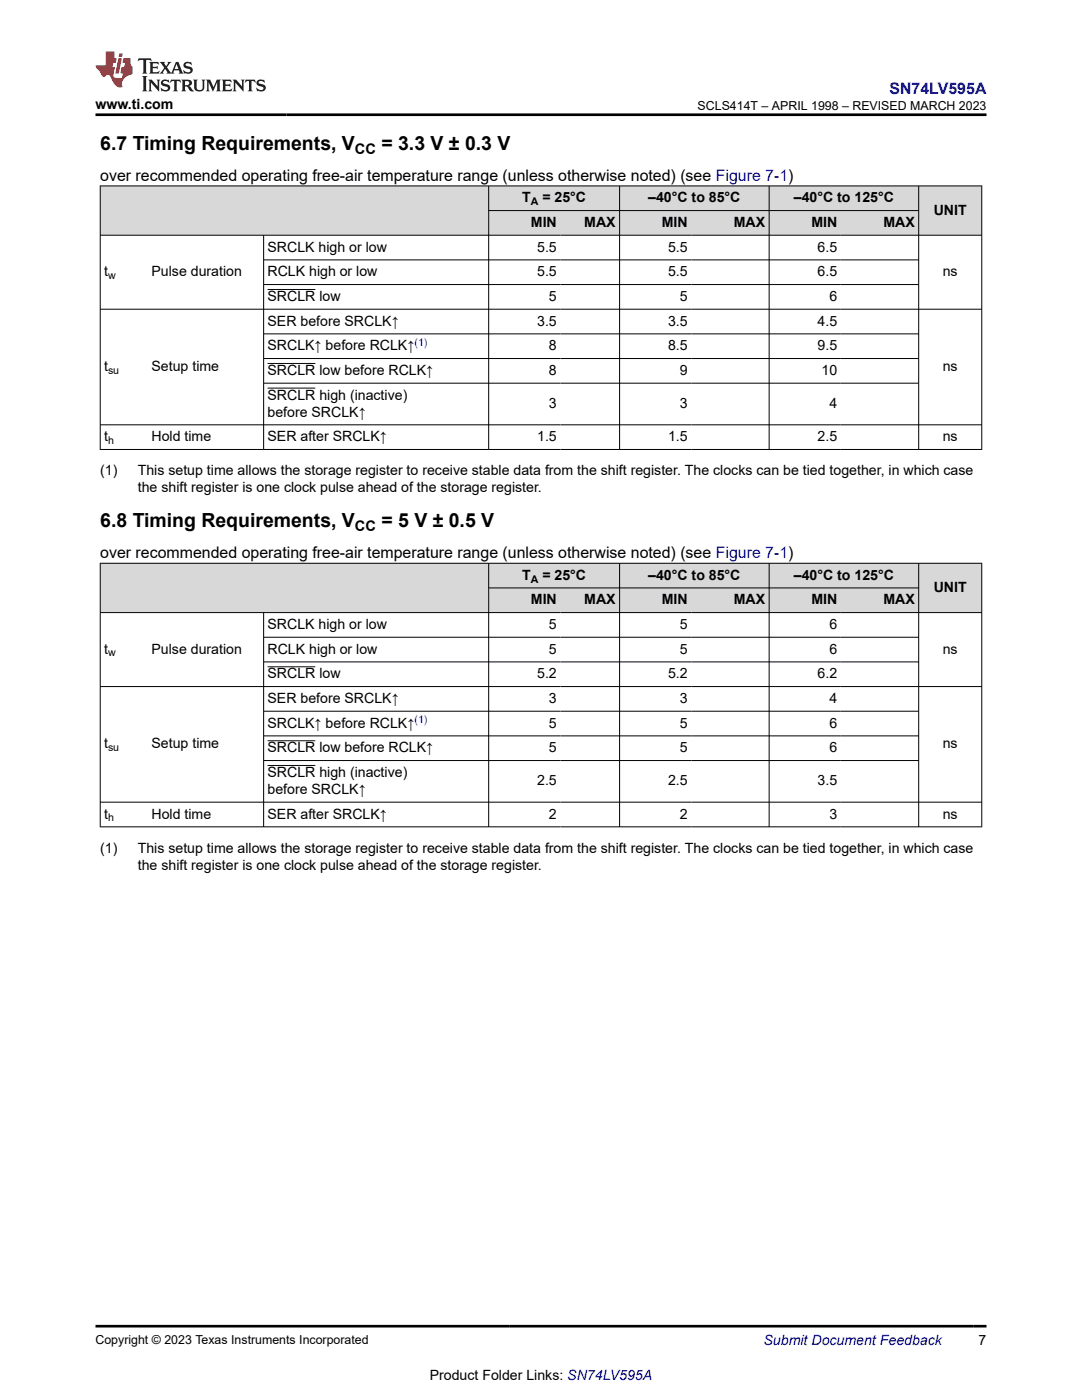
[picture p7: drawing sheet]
<svg xmlns="http://www.w3.org/2000/svg" width="216mm" height="279mm" viewBox="0 0 216 279" stroke-linecap="round" stroke-linejoin="round" font-family="sans-serif">
<defs><g id="words">
<g font-size="3.9">
<text x="20" y="29.9">6.7 Timing Requirements, V</text>
<text x="76.1" y="29.9">= 3.3 V ± 0.3 V</text>
<text x="20" y="105.2">6.8 Timing Requirements, V</text>
<text x="76.1" y="105.2">= 5 V ± 0.5 V</text>
</g>
<text font-size="3.2" fill="#00f" x="177.5" y="18.7">SN74LV595A</text>
<g font-size="3.2">
<text x="20" y="36.1">over recommended operating free-air temperature range (unless otherwise noted) (see Figure 7-1)</text>
<text x="20" y="111.4">over recommended operating free-air temperature range (unless otherwise noted) (see Figure 7-1)</text>
</g>
<g font-size="2.9">
<text x="70.8" y="30.7">CC</text>
<text x="70.8" y="106">CC</text>
</g>
<g font-size="2.8">
<text x="19" y="21.8">www.ti.com</text>
<text x="104.2" y="40.4">T</text>
<text x="108.2" y="40.4">= 25°C</text>
<text x="129.3" y="40.4">–40°C to 85°C</text>
<text x="158.4" y="40.4">–40°C to 125°C</text>
<text x="105.9" y="45.3">MIN</text>
<text x="116.6" y="45.3">MAX</text>
<text x="132.1" y="45.3">MIN</text>
<text x="146.4" y="45.3">MAX</text>
<text x="161.9" y="45.3">MIN</text>
<text x="176.3" y="45.3">MAX</text>
<text x="186.3" y="42.8">UNIT</text>
<text x="53.4" y="50.2">SRCLK high or low</text>
<text x="107.2" y="50.2">5.5</text>
<text x="133.3" y="50.2">5.5</text>
<text x="163.1" y="50.2">6.5</text>
<text x="20.8" y="55.1">t</text>
<text x="30.2" y="55.1">Pulse duration</text>
<text x="53.4" y="55.1">RCLK high or low</text>
<text x="107.2" y="55.1">5.5</text>
<text x="133.3" y="55.1">5.5</text>
<text x="163.1" y="55.1">6.5</text>
<text x="188.1" y="55.1">ns</text>
<text x="53.4" y="60.1">SRCLR low</text>
<text x="53.4" y="65">SER before SRCLK↑</text>
<text x="107.2" y="65">3.5</text>
<text x="109.5" y="60.1">5</text>
<text x="133.3" y="65">3.5</text>
<text x="135.7" y="60.1">5</text>
<text x="163.1" y="65">4.5</text>
<text x="165.5" y="60.1">6</text>
<text x="53.4" y="69.9">SRCLK↑ before RCLK↑</text>
<text x="109.5" y="69.9">8</text>
<text x="133.3" y="69.9">8.5</text>
<text x="163.1" y="69.9">9.5</text>
<text x="20.8" y="74.1">t</text>
<text x="30.2" y="74.1">Setup time</text>
<text x="53.4" y="74.8">SRCLR low before RCLK↑</text>
<text x="109.5" y="74.8">8</text>
<text x="135.7" y="74.8">9</text>
<text x="163.9" y="74.8">10</text>
<text x="188.1" y="74.1">ns</text>
<text x="53.4" y="79.7">SRCLR high (inactive)</text>
<text x="53.4" y="83.1">before SRCLK↑</text>
<text x="109.5" y="81.4">3</text>
<text x="135.7" y="81.4">3</text>
<text x="165.5" y="81.4">4</text>
<text x="20.8" y="88.1">t</text>
<text x="30.2" y="88.1">Hold time</text>
<text x="53.4" y="88.1">SER after SRCLK↑</text>
<text x="107.2" y="88.1">1.5</text>
<text x="133.3" y="88.1">1.5</text>
<text x="163.1" y="88.1">2.5</text>
<text x="188.1" y="88.1">ns</text>
<text x="20" y="94.9">(1)</text>
<text x="27.5" y="94.9">This setup time allows the storage register to receive stable data from the shift register. The clocks can be tied together, in which case</text>
<text x="27.5" y="98.2">the shift register is one clock pulse ahead of the storage register.</text>
<text x="104.2" y="115.7">T</text>
<text x="108.2" y="115.7">= 25°C</text>
<text x="129.3" y="115.7">–40°C to 85°C</text>
<text x="158.4" y="115.7">–40°C to 125°C</text>
<text x="186.3" y="118.1">UNIT</text>
<text x="53.4" y="125.5">SRCLK high or low</text>
<text x="105.9" y="120.6">MIN</text>
<text x="109.5" y="125.5">5</text>
<text x="116.6" y="120.6">MAX</text>
<text x="132.1" y="120.6">MIN</text>
<text x="135.7" y="125.5">5</text>
<text x="146.4" y="120.6">MAX</text>
<text x="161.9" y="120.6">MIN</text>
<text x="165.5" y="125.5">6</text>
<text x="176.3" y="120.6">MAX</text>
<text x="20.8" y="130.5">t</text>
<text x="30.2" y="130.5">Pulse duration</text>
<text x="53.4" y="130.5">RCLK high or low</text>
<text x="109.5" y="130.5">5</text>
<text x="135.7" y="130.5">5</text>
<text x="165.5" y="130.5">6</text>
<text x="188.1" y="130.5">ns</text>
<text x="53.4" y="135.4">SRCLR low</text>
<text x="107.2" y="135.4">5.2</text>
<text x="133.3" y="135.4">5.2</text>
<text x="163.1" y="135.4">6.2</text>
<text x="53.4" y="140.3">SER before SRCLK↑</text>
<text x="109.5" y="140.3">3</text>
<text x="135.7" y="140.3">3</text>
<text x="165.5" y="140.3">4</text>
<text x="20.8" y="149.4">t</text>
<text x="30.2" y="149.4">Setup time</text>
<text x="53.4" y="145.2">SRCLK↑ before RCLK↑</text>
<text x="109.5" y="145.2">5</text>
<text x="135.7" y="145.2">5</text>
<text x="165.5" y="145.2">6</text>
<text x="188.1" y="149.4">ns</text>
<text x="53.4" y="150.1">SRCLR low before RCLK↑</text>
<text x="53.4" y="155.1">SRCLR high (inactive)</text>
<text x="109.5" y="150.1">5</text>
<text x="135.7" y="150.1">5</text>
<text x="165.5" y="150.1">6</text>
<text x="53.4" y="158.4">before SRCLK↑</text>
<text x="107.2" y="156.7">2.5</text>
<text x="133.3" y="156.7">2.5</text>
<text x="163.1" y="156.7">3.5</text>
<text x="20.8" y="163.4">t</text>
<text x="30.2" y="163.4">Hold time</text>
<text x="53.4" y="163.4">SER after SRCLK↑</text>
<text x="109.5" y="163.4">2</text>
<text x="135.7" y="163.4">2</text>
<text x="165.5" y="163.4">3</text>
<text x="188.1" y="163.4">ns</text>
<text x="20" y="170.2">(1)</text>
<text x="27.5" y="170.2">This setup time allows the storage register to receive stable data from the shift register. The clocks can be tied together, in which case</text>
<text x="27.5" y="173.6">the shift register is one clock pulse ahead of the storage register.</text>
<text x="195.3" y="268.5">7</text>
<text x="85.8" y="275.3">Product Folder Links: SN74LV595A</text>
</g>
<text font-size="2.8" fill="#00f" x="152.4" y="268.5">Submit Document Feedback</text>
<g font-size="2.5">
<text x="139.2" y="21.9">SCLS414T – APRIL 1998 – REVISED MARCH 2023</text>
<text x="19" y="268.2">Copyright © 2023 Texas Instruments Incorporated</text>
</g>
<g font-size="2.1">
<text x="105.9" y="40.9">A</text>
<text x="21.6" y="55.7">w</text>
<text x="21.6" y="74.6">su</text>
<text x="21.6" y="88.6">h</text>
<text x="105.9" y="116.3">A</text>
<text x="21.6" y="131">w</text>
<text x="21.6" y="149.9">su</text>
<text x="21.6" y="163.9">h</text>
</g>
<g font-size="2.1" fill="#00f">
<text x="82.7" y="69">(1)</text>
<text x="82.7" y="144.3">(1)</text>
</g>
</g></defs>
<g fill="#d8d8d8">
<path d="M20 37.1h175.9v4.9h-175.9z" fill-rule="evenodd"/>
<path d="M20.1 37.2h77.3v9.7h-77.3z" fill-rule="evenodd"/>
<path d="M97.6 37.2h26v4.8h-26z" fill-rule="evenodd"/>
<path d="M123.7 37.2h29.7v4.8h-29.7z" fill-rule="evenodd"/>
<path d="M153.5 37.2h29.8v4.8h-29.8z" fill-rule="evenodd"/>
<path d="M183.4 37.2h12.4v9.7h-12.4z" fill-rule="evenodd"/>
<path d="M97.6 42.1h14.2v4.8h-14.2z" fill-rule="evenodd"/>
<path d="M111.8 42.1h11.8v4.8h-11.8z" fill-rule="evenodd"/>
<path d="M123.7 42.1h14.2v4.8h-14.2z" fill-rule="evenodd"/>
<path d="M137.9 42.1h15.5v4.8h-15.5z" fill-rule="evenodd"/>
<path d="M153.5 42.1h14.3v4.8h-14.3z" fill-rule="evenodd"/>
<path d="M167.8 42.1h15.5v4.8h-15.5z" fill-rule="evenodd"/>
</g>
<g fill="none" stroke="#000" stroke-width=".2">
<path d="M19.9 37.1h176.1M20 37v52.8M97.5 37v52.8M123.6 37v52.8M153.5 37v52.8M183.3 37v52.8M195.9 37v52.8M19.9 46.9h176.1M52.6 46.9v42.9M52.6 51.9h130.8M52.6 56.8h130.8M53.4 57.8h9.5"/>
<path d="M97.5 42h85.9M19.9 61.7h176.1M52.6 66.6h130.8M52.6 71.6h130.8M52.6 76.5h130.8M53.4 72.5h9.5M53.4 77.5h9.5M19.9 84.8h176.1M19.9 89.7h176.1"/>
</g>
<g fill="#d8d8d8">
<path d="M20 112.4h175.9v4.9h-175.9z" fill-rule="evenodd"/>
<path d="M20.1 112.5h77.3v9.7h-77.3z" fill-rule="evenodd"/>
<path d="M97.6 112.5h26v4.8h-26z" fill-rule="evenodd"/>
<path d="M123.7 112.5h29.7v4.8h-29.7z" fill-rule="evenodd"/>
<path d="M153.5 112.5h29.8v4.8h-29.8z" fill-rule="evenodd"/>
<path d="M183.4 112.5h12.4v9.7h-12.4z" fill-rule="evenodd"/>
<path d="M97.6 117.4h14.2v4.8h-14.2z" fill-rule="evenodd"/>
<path d="M111.8 117.4h11.8v4.8h-11.8z" fill-rule="evenodd"/>
<path d="M123.7 117.4h14.2v4.8h-14.2z" fill-rule="evenodd"/>
<path d="M137.9 117.4h15.5v4.8h-15.5z" fill-rule="evenodd"/>
<path d="M153.5 117.4h14.3v4.8h-14.3z" fill-rule="evenodd"/>
<path d="M167.8 117.4h15.5v4.8h-15.5z" fill-rule="evenodd"/>
</g>
<g fill="none" stroke="#000" stroke-width=".2">
<path d="M19.9 112.4h176.1M20 112.4v52.7M97.5 112.4v52.7M97.5 117.3h85.9M123.6 112.4v52.7M153.5 112.4v52.7M183.3 112.4v52.7M195.9 112.4v52.7M19.9 122.3h176.1M19.9 137h176.1M52.6 122.3v42.8M52.6 127.2h130.8"/>
<path d="M52.6 132.1h130.8M53.4 133.1h9.5M52.6 141.9h130.8M52.6 146.9h130.8M52.6 151.8h130.8M53.4 147.8h9.5M53.4 152.8h9.5M19.9 160.1h176.1M19.9 165h176.1"/>
</g>
<path d="M27.7 11.6l-.2 .6 .5-.2h.6v.1v2.2l-.2 .4h1l-.2-.4v-2.2v-.1h.5l.5 .2-.1-.6zM29.8 12.4l.2 .3v1.6l-.2 .4h1.9l.1-.6a1.08 1.08 0 0 1-1.3 .2v-.7h.6l.4 .2v-.7l-.4 .2h-.6v-.5l.2-.2a1 1 0 0 1 1 .3l-.1-.5zM31.8 12.4l1 1.1-1 1.2h.9l-.2-.2 .4-.8 .5 .8-.2 .2h1.6l-.2-.2 .1-.5h1l.1 .5-.1 .2h.9l-.2-.4-.8-1.9h-.5l-1 2.1-.8-1.1 .9-1h-.8l.2 .2-.5 .6-.3-.6 .1-.2zM35.2 12.8l.4 1h-.8zM36.8 12.5a.65 .65 0 0 0-.2 .7 .65 .65 0 0 0 .6 .5l.7 .1 .1 .3a.79 .79 0 0 1-.7 .4 .79 .79 0 0 1-.7-.5l.1 .7 .2-.1a.93 .93 0 0 0 1.1 0 .93 .93 0 0 0 .4-.9 1.46 1.46 0 0 0-1.2-.6l-.1-.3a1.09 1.09 0 0 1 1.2 .2l-.2-.6-.1 .1-.6-.2zM28.4 15.2l.2 .4v2.2l-.2 .4h1l-.2-.4v-2.2l.2-.4zM29.6 15.9l.2 .4v1.5l-.2 .4h.8l-.3-.4v-1.3l1.7 1.8v-2l.2-.4h-.8l.2 .2 .1 1.1-1.2-1.3zM32.3 16a.65 .65 0 0 0-.2 .8 .65 .65 0 0 0 .7 .4l.6 .2 .1 .2a.79 .79 0 0 1-.7 .4 .79 .79 0 0 1-.7-.5l.1 .7 .2-.1a.93 .93 0 0 0 1.1 .1 .93 .93 0 0 0 .4-1 1.46 1.46 0 0 0-1.2-.5l-.1-.4a1.09 1.09 0 0 1 1.2 .2l-.2-.6-.1 .1-.6-.1zM34.1 15.9l-.1 .6a.63 .63 0 0 1 .7-.3l.1 1.6-.3 .4h1l-.2-.4v-1.6a.66 .66 0 0 1 .8 .3l-.1-.6zM36.2 15.9l.2 .4v1.5l-.2 .4h.9l-.2-.2v-.7h.5l.1 .2a.79 .79 0 0 0 1.2 .6l-1-.9a.61 .61 0 0 0 .6-.6 .61 .61 0 0 0-.5-.7zM36.9 16.2h.2a.47 .47 0 0 1 .5 .1 .47 .47 0 0 1 .1 .5l-.2 .1-.6 .1zM38.5 15.9l.2 .2a2.27 2.27 0 0 0 .4 2 1.04 1.04 0 0 0 1.7-.7v-1.3l.2-.2h-.8l.2 .4v1.1a.6 .6 0 0 1-.6 .6 .6 .6 0 0 1-.6-.6v-1.1l.3-.4zM41.1 15.9l.2 .4v1.5l-.2 .4h.7l-.2-.4v-1.4l.9 1.9 .8-1.9v1.4l-.2 .4h1l-.3-.4v-1.5l.3-.4h-.8l-.7 1.5-.7-1.5zM44.3 15.9l.2 .4v1.5l-.2 .4h1.9l.1-.6a1.09 1.09 0 0 1-1.3 .2v-.7h.6l.4 .2v-.6l-.4 .2h-.6v-.6l.2-.1a1.01 1.01 0 0 1 1 .3l-.1-.6zM46.4 15.9l.3 .4v1.5l-.3 .4h.8l-.2-.4v-1.3l1.6 1.8v-2l.2-.4h-.7l.2 .2v1.1l-1.2-1.3zM49 15.9l-.1 .6a.63 .63 0 0 1 .8-.3v1.6l-.3 .4h1l-.2-.4v-1.6a.66 .66 0 0 1 .8 .3l-.1-.6zM51.4 16a.65 .65 0 0 0-.2 .8 .65 .65 0 0 0 .6 .4l.6 .2 .2 .2a.79 .79 0 0 1-.8 .4 .79 .79 0 0 1-.6-.5l.1 .7 .2-.1a.93 .93 0 0 0 1 .1 .93 .93 0 0 0 .5-1 1.46 1.46 0 0 0-1.3-.5l-.1-.4a1.09 1.09 0 0 1 1.3 .2l-.2-.6-.2 .1-.5-.1z" fill="#231f20"/>
<path d="M21.1 10.3v2.7h-2.1l.1 .4 .9 1a.95 .95 0 0 0 .9 .9 .59 .59 0 0 1 .6-.4 .59 .59 0 0 1 .5 .3l.4 .8a1.59 1.59 0 0 0 2.1 1.4 1.61 1.61 0 0 1 1-2.3l1-.3-.1-1.5a1.59 1.59 0 0 1-.4-1.7h-1.4l-.2 .9h.5l-.1 .9h-.5l-.2 .9v.3l.4 .1-.2 .9h-.6a.73 .73 0 0 1-1.1-.7l.3-1.5h-.5l.2-.9h.5l.2-.9h-.5v-1.3zM23.6 11.6l-.6 3.1h.7l.6-3.1zM23.8 10.7l-.1 .6h.7l.1-.6z" fill="#ed1c24"/>
<path d="M19 22.9h177.8M19 264.7h177.8" fill="none" stroke="#000" stroke-width=".53"/>
<use href="#words"/>
</svg>
